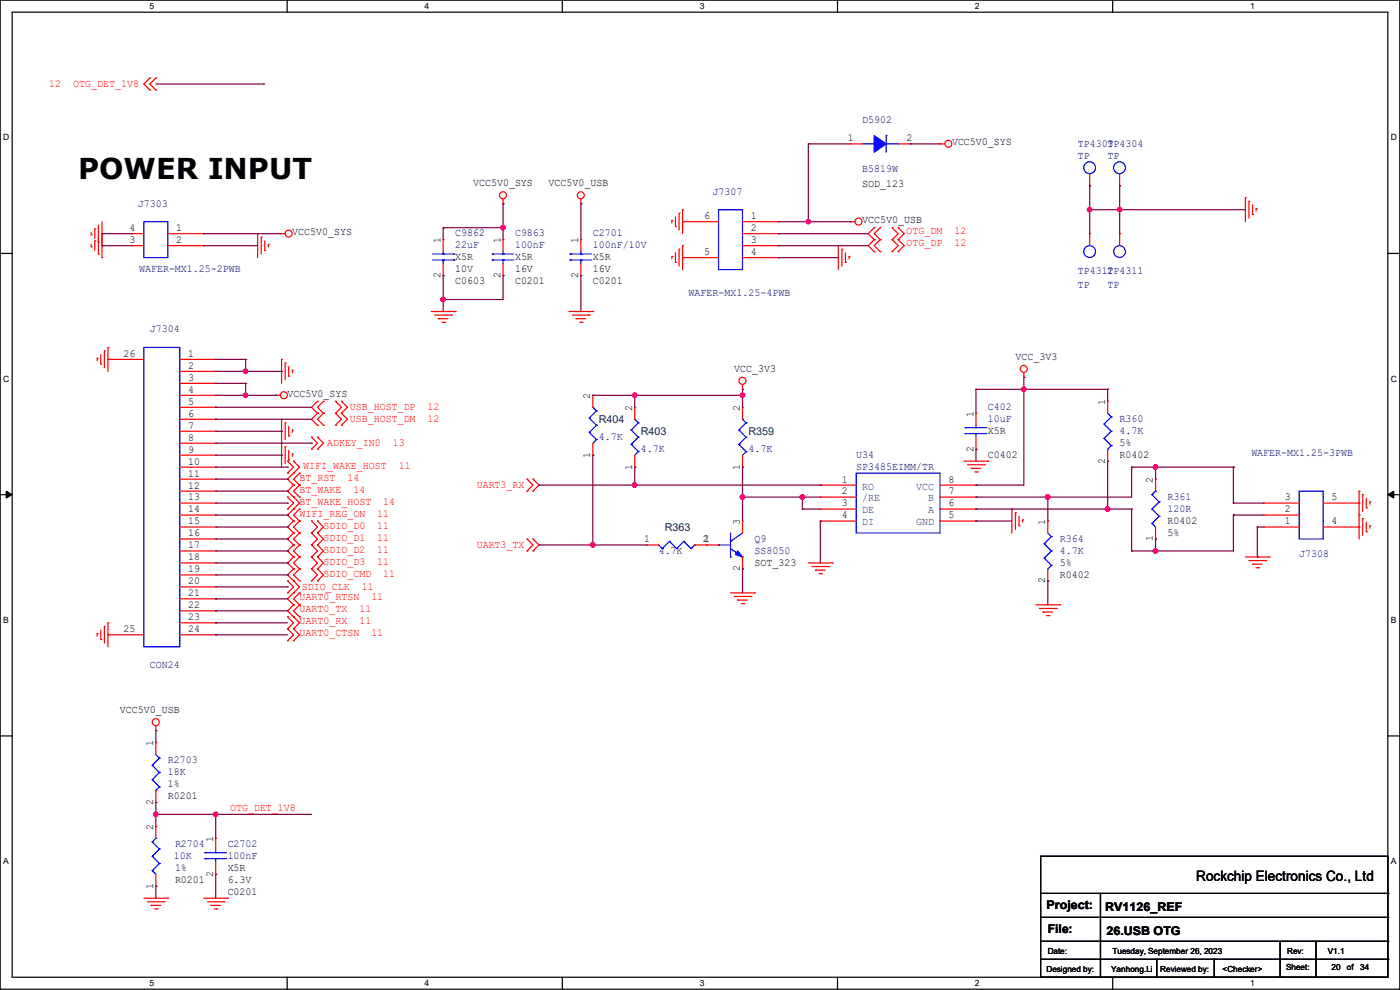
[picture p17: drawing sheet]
<svg xmlns="http://www.w3.org/2000/svg" width="297mm" height="210mm" viewBox="0 0 297 210" stroke-linecap="round" stroke-linejoin="round" font-family="sans-serif">
<defs><g id="words">
<text font-size="6.1" x="16.6" y="37.9">POWER INPUT</text>
<text font-size="3" x="253.8" y="186.9">Rockchip Electronics Co., Ltd</text>
<g font-size="2.5">
<text x="222" y="192.9">Project:</text>
<text x="222.3" y="198">File:</text>
<text x="234.5" y="193.2">RV1126_REF</text>
<text x="234.7" y="198.2">26.USB OTG</text>
</g>
<g font-size="2.3" fill="#f00">
<text x="10.5" y="18.4">12</text>
<text x="15.5" y="18.4">OTG_DET_1V8</text>
<text x="192.3" y="49.7">OTG_DM</text>
<text x="192.3" y="52.2">OTG_DP</text>
<text x="202.5" y="49.7">12</text>
<text x="202.5" y="52.2">12</text>
<text x="74.2" y="87">USB_HOST_DP</text>
<text x="74.2" y="89.5">USB_HOST_DM</text>
<text x="90.7" y="87">12</text>
<text x="90.7" y="89.5">12</text>
<text x="69.4" y="94.6">ADKEY_IN0</text>
<text x="83.4" y="94.6">13</text>
<text x="63.5" y="102">BT_RST</text>
<text x="64.3" y="99.4">WIFI_WAKE_HOST</text>
<text x="73.7" y="102">14</text>
<text x="84.6" y="99.4">11</text>
<text x="63.5" y="104.5">BT_WAKE</text>
<text x="63.5" y="107.1">BT_WAKE_HOST</text>
<text x="75" y="104.5">14</text>
<text x="81.3" y="107.1">14</text>
<text x="101.1" y="103.5">UART3_RX</text>
<text x="63.5" y="109.6">WIFI_REG_ON</text>
<text x="68.6" y="112.1">SDIO_D0</text>
<text x="80" y="109.6">11</text>
<text x="80.1" y="112.1">11</text>
<text x="68.6" y="114.7">SDIO_D1</text>
<text x="68.6" y="117.2">SDIO_D2</text>
<text x="68.6" y="119.8">SDIO_D3</text>
<text x="80.1" y="114.7">11</text>
<text x="80.1" y="117.2">11</text>
<text x="80.1" y="119.8">11</text>
<text x="101.1" y="116.2">UART3_TX</text>
<text x="64.1" y="125.1">SDIO_CLK</text>
<text x="68.6" y="122.3">SDIO_CMD</text>
<text x="76.7" y="125.1">11</text>
<text x="81.3" y="122.3">11</text>
<text x="63.5" y="127.4">UART0_RTSN</text>
<text x="63.5" y="129.9">UART0_TX</text>
<text x="76.2" y="129.9">11</text>
<text x="78.8" y="127.4">11</text>
<text x="63.5" y="132.5">UART0_RX</text>
<text x="63.5" y="135">UART0_CTSN</text>
<text x="76.2" y="132.5">11</text>
<text x="78.8" y="135">11</text>
<text x="48.8" y="172">OTG_DET_1V8</text>
</g>
<g font-size="2.3">
<text x="179.9" y="30">1</text>
<text x="192.3" y="30">2</text>
<text x="202" y="30.9">VCC5V0_SYS</text>
<text x="100.4" y="39.5">VCC5V0_SYS</text>
<text x="116.4" y="39.5">VCC5V0_USB</text>
<text x="182.9" y="39.8">SOD_123</text>
<text x="149.4" y="46.5">6</text>
<text x="159.3" y="46.5">1</text>
<text x="182.9" y="47.4">VCC5V0_USB</text>
<text x="27.5" y="51.6">3</text>
<text x="27.5" y="49">4</text>
<text x="37.4" y="49">1</text>
<text x="37.4" y="51.6">2</text>
<text x="62" y="49.9">VCC5V0_SYS</text>
<text x="93.5" y="51.6" transform="rotate(-90 93.5 51.6)">1</text>
<text x="106.2" y="51.6" transform="rotate(-90 106.2 51.6)">1</text>
<text x="122.7" y="51.6" transform="rotate(-90 122.7 51.6)">1</text>
<text x="159.3" y="49">2</text>
<text x="159.3" y="51.6">3</text>
<text x="93.5" y="59" transform="rotate(-90 93.5 59)">2</text>
<text x="96.6" y="55.2">X5R</text>
<text x="96.6" y="57.8">10V</text>
<text x="106.2" y="59" transform="rotate(-90 106.2 59)">2</text>
<text x="109.3" y="55.2">X5R</text>
<text x="109.3" y="57.8">16V</text>
<text x="122.7" y="59" transform="rotate(-90 122.7 59)">2</text>
<text x="125.8" y="55.2">X5R</text>
<text x="125.8" y="57.8">16V</text>
<text x="149.4" y="54.1">5</text>
<text x="159.3" y="54.1">4</text>
<text x="96.6" y="60.3">C0603</text>
<text x="109.3" y="60.3">C0201</text>
<text x="125.8" y="60.3">C0201</text>
<text x="26.2" y="75.7">26</text>
<text x="39.9" y="75.7">1</text>
<text x="215.4" y="76.3">VCC_3V3</text>
<text x="39.9" y="78.2">2</text>
<text x="39.9" y="80.8">3</text>
<text x="39.9" y="83.3">4</text>
<text x="155.7" y="78.9">VCC_3V3</text>
<text x="39.9" y="85.9">5</text>
<text x="39.9" y="88.4">6</text>
<text x="61" y="84.2">VCC5V0_SYS</text>
<text x="125.2" y="84.6" transform="rotate(-90 125.2 84.6)">2</text>
<text x="134.1" y="87.2" transform="rotate(-90 134.1 87.2)">2</text>
<text x="157" y="87.2" transform="rotate(-90 157 87.2)">2</text>
<text x="206.5" y="88.4" transform="rotate(-90 206.5 88.4)">1</text>
<text x="234.4" y="85.9" transform="rotate(-90 234.4 85.9)">1</text>
<text x="39.9" y="90.9">7</text>
<text x="39.9" y="93.5">8</text>
<text x="206.5" y="95.8" transform="rotate(-90 206.5 95.8)">2</text>
<text x="209.6" y="92.1">X5R</text>
<text x="237.5" y="94.6">5%</text>
<text x="39.9" y="96">9</text>
<text x="39.9" y="98.6">10</text>
<text x="39.9" y="101.1">11</text>
<text x="125.2" y="97.1" transform="rotate(-90 125.2 97.1)">1</text>
<text x="134.1" y="99.6" transform="rotate(-90 134.1 99.6)">1</text>
<text x="157" y="99.6" transform="rotate(-90 157 99.6)">1</text>
<text x="209.6" y="97.2">C0402</text>
<text x="234.4" y="98.3" transform="rotate(-90 234.4 98.3)">2</text>
<text x="237.5" y="97.2">R0402</text>
<text x="39.9" y="103.6">12</text>
<text x="39.9" y="106.2">13</text>
<text x="178.6" y="102.4">1</text>
<text x="178.6" y="104.9">2</text>
<text x="178.6" y="107.4">3</text>
<text x="201.2" y="107.4">6</text>
<text x="201.2" y="104.9">7</text>
<text x="201.2" y="102.4">8</text>
<text x="244.6" y="102.4" transform="rotate(-90 244.6 102.4)">2</text>
<text x="272.6" y="106.2">3</text>
<text x="282.5" y="106.2">5</text>
<text x="39.9" y="108.7">14</text>
<text x="39.9" y="111.3">15</text>
<text x="39.9" y="113.8">16</text>
<text x="157" y="111.3" transform="rotate(-90 157 111.3)">3</text>
<text x="178.6" y="110">4</text>
<text x="201.2" y="110">5</text>
<text x="221.7" y="111.3" transform="rotate(-90 221.7 111.3)">1</text>
<text x="247.7" y="111.1">R0402</text>
<text x="247.7" y="113.7">5%</text>
<text x="272.6" y="111.3">1</text>
<text x="272.6" y="108.7">2</text>
<text x="282.5" y="111.3">4</text>
<text x="39.9" y="116.3">17</text>
<text x="39.9" y="118.9">18</text>
<text x="136.7" y="115.1">1</text>
<text x="149.1" y="115.1">21</text>
<text x="244.6" y="114.9" transform="rotate(-90 244.6 114.9)">1</text>
<text x="39.9" y="121.4">19</text>
<text x="39.9" y="124">20</text>
<text x="157" y="121.2" transform="rotate(-90 157 121.2)">2</text>
<text x="160.1" y="120">SOT_323</text>
<text x="221.7" y="123.7" transform="rotate(-90 221.7 123.7)">2</text>
<text x="224.8" y="122.6">R0402</text>
<text x="224.8" y="120">5%</text>
<text x="39.9" y="126.5">21</text>
<text x="39.9" y="129">22</text>
<text x="39.9" y="131.6">23</text>
<text x="26.2" y="134.1">25</text>
<text x="39.9" y="134.1">24</text>
<text x="25.4" y="151.3">VCC5V0_USB</text>
<text x="32.5" y="158.3" transform="rotate(-90 32.5 158.3)">1</text>
<text x="35.6" y="167">1%</text>
<text x="32.5" y="170.7" transform="rotate(-90 32.5 170.7)">2</text>
<text x="35.6" y="169.5">R0201</text>
<text x="32.5" y="176.1" transform="rotate(-90 32.5 176.1)">2</text>
<text x="45.2" y="178.6" transform="rotate(-90 45.2 178.6)">1</text>
<text x="37.1" y="184.8">1%</text>
<text x="45.2" y="186" transform="rotate(-90 45.2 186)">2</text>
<text x="48.3" y="184.8">X5R</text>
<text x="32.5" y="188.5" transform="rotate(-90 32.5 188.5)">1</text>
<text x="37.1" y="187.3">R0201</text>
<text x="48.3" y="189.9">C0201</text>
<text x="48.3" y="187.3">6.3V</text>
</g>
<g font-size="2.3" fill="#000080">
<text x="182.9" y="26">D5902</text>
<text x="228.6" y="31.1">TP4303</text>
<text x="228.6" y="33.7">TP</text>
<text x="235" y="31.1">TP4304</text>
<text x="235" y="33.7">TP</text>
<text x="151.2" y="41.3">J7307</text>
<text x="182.9" y="36.4">B5819W</text>
<text x="29.3" y="43.8">J7303</text>
<text x="96.6" y="50.2">C9862</text>
<text x="96.6" y="52.7">22uF</text>
<text x="109.3" y="50.2">C9863</text>
<text x="109.3" y="52.7">100nF</text>
<text x="125.8" y="50.2">C2701</text>
<text x="125.8" y="52.7">100nF/10V</text>
<text x="29.5" y="57.8">WAFER-MX1.25-2PWB</text>
<text x="228.6" y="58">TP4312</text>
<text x="235" y="58">TP4311</text>
<text x="146.1" y="62.9">WAFER-MX1.25-4PWB</text>
<text x="228.6" y="61.1">TP</text>
<text x="235" y="61.1">TP</text>
<text x="31.8" y="70.5">J7304</text>
<text x="209.6" y="87">C402</text>
<text x="209.6" y="89.5">10uF</text>
<text x="237.5" y="89.5">R360</text>
<text x="127" y="93.3">4.7K</text>
<text x="135.9" y="95.9">4.7K</text>
<text x="158.8" y="95.9">4.7K</text>
<text x="237.5" y="92.1">4.7K</text>
<text x="181.7" y="97.2">U34</text>
<text x="181.7" y="99.7">SP3485EIMM/TR</text>
<text x="265.5" y="96.6">WAFER-MX1.25-3PWB</text>
<text x="247.7" y="106">R361</text>
<text x="247.7" y="108.6">120R</text>
<text x="139.7" y="117.5">4.7K</text>
<text x="160.1" y="114.9">Q9</text>
<text x="160.1" y="117.5">SS8050</text>
<text x="224.8" y="114.9">R364</text>
<text x="224.8" y="117.5">4.7K</text>
<text x="275.6" y="118.2">J7308</text>
<text x="31.8" y="141.6">CON24</text>
<text x="35.6" y="161.9">R2703</text>
<text x="35.6" y="164.5">18K</text>
<text x="37.1" y="179.7">R2704</text>
<text x="48.3" y="179.7">C2702</text>
<text x="36.9" y="182.2">10K</text>
<text x="48.3" y="182.2">100nF</text>
</g>
<g font-size="2.3" fill="#004040">
<text x="127" y="89.7">R404</text>
<text x="135.9" y="92.3">R403</text>
<text x="158.8" y="92.3">R359</text>
<text x="141" y="112.6">R363</text>
</g>
<g font-size="2.3" fill="#004080">
<text x="182.9" y="103.8">RO</text>
<text x="182.9" y="106.4">/RE</text>
<text x="194.4" y="103.8">VCC</text>
<text x="196.9" y="106.4">B</text>
<text x="182.9" y="108.9">DE</text>
<text x="182.9" y="111.5">DI</text>
<text x="194.4" y="111.5">GND</text>
<text x="196.9" y="108.9">A</text>
</g>
<g font-size="1.8">
<text x="31.7" y="1.9">5</text>
<text x="90.1" y="1.9">4</text>
<text x="148.5" y="1.9">3</text>
<text x="206.8" y="1.9">2</text>
<text x="265.2" y="1.9">1</text>
<text x=".7" y="29.8">D</text>
<text x="295.1" y="29.8">D</text>
<text x=".7" y="80.9">C</text>
<text x="295.1" y="80.9">C</text>
<text x=".7" y="132.1">B</text>
<text x="295.1" y="132.1">B</text>
<text x=".7" y="183.3">A</text>
<text x="295.1" y="183.3">A</text>
<text x="222.3" y="202.3">Date:</text>
<text x="236" y="202.3">Tuesday, September 26, 2023</text>
<text x="273.1" y="202.3">Rev:</text>
<text x="281.7" y="202.3">V1.1</text>
<text x="31.7" y="209.2">5</text>
<text x="90.1" y="209.2">4</text>
<text x="148.5" y="209.2">3</text>
<text x="206.8" y="209.2">2</text>
<text x="222" y="206.1">Designed by:</text>
<text x="235.7" y="206.1">Yanhong.Li</text>
<text x="246.2" y="206.1">Reviewed by:</text>
<text x="259.4" y="206.1">&lt;Checker&gt;</text>
<text x="265.2" y="209.2">1</text>
<text x="272.8" y="205.9">Sheet:</text>
<text x="282.5" y="205.9">20</text>
<text x="285.7" y="205.9">of</text>
<text x="288.6" y="205.9">34</text>
</g>
</g></defs>
<path d="M0 0h297v209.8h-297zM2.6 2.6h291.8v204.7h-291.8z" fill="none" stroke="#000" stroke-width=".25"/>
<g fill="#fff">
<path d="M31.7 .3h1v2h-1z"/>
<path d="M31.7 207.6h1v1.9h-1z"/>
</g>
<path d="M60.9 0v2.6M60.9 207.3v2.5" fill="none" stroke="#000" stroke-width=".25"/>
<g fill="#fff">
<path d="M90.1 .3h1v2h-1z"/>
<path d="M90.1 207.6h1v1.9h-1z"/>
</g>
<path d="M119.3 0v2.6M119.3 207.3v2.5" fill="none" stroke="#000" stroke-width=".25"/>
<g fill="#fff">
<path d="M148.5 .3h.9v2h-.9z"/>
<path d="M148.5 207.6h.9v1.9h-.9z"/>
</g>
<path d="M177.7 0v2.6M177.7 207.3v2.5" fill="none" stroke="#000" stroke-width=".25"/>
<g fill="#fff">
<path d="M206.8 .3h1v2h-1z"/>
<path d="M206.8 207.6h1v1.9h-1z"/>
</g>
<path d="M236.1 0v2.6M236.1 207.3v2.5" fill="none" stroke="#000" stroke-width=".25"/>
<g fill="#fff">
<path d="M265.2 .3h1v2h-1z"/>
<path d="M265.2 207.6h1v1.9h-1z"/>
<path d="M.7 28.2h1.2v1.9h-1.2z"/>
<path d="M295.1 28.2h1.2v1.9h-1.2z"/>
<path d="M.7 79.3h1.2v2h-1.2z"/>
<path d="M295.1 79.3h1.2v2h-1.2z"/>
</g>
<path d="M0 53.8h2.6M294.4 53.8h2.6" fill="none" stroke="#000" stroke-width=".25"/>
<g fill="#fff">
<path d="M.7 130.5h1.2v2h-1.2z"/>
<path d="M295.1 130.5h1.1v2h-1.1z"/>
</g>
<path d="M0 104.9h2.6M294.4 104.9h2.6" fill="none" stroke="#000" stroke-width=".25"/>
<path d="M1.3 104.2l1.3 .7-1.3 .8zM294.4 104.9l1.3-.7v1.5z" fill="#000" stroke="#000" stroke-width=".21"/>
<g fill="#fff">
<path d="M.7 181.7h1.2v2h-1.2z"/>
<path d="M295.1 181.7h1.1v2h-1.1z"/>
</g>
<g fill="none" stroke="#000" stroke-width=".25">
<path d="M0 156.1h2.6M294.4 156.1h2.6M220.8 181.7h73.6v25.6h-73.6zM220.8 189.5h73.6M220.8 194.6h73.6M220.8 199.7h73.6M233.5 189.5v17.8M271.6 199.7v7.6M279.2 199.7v7.6M294.4 189.5h.1M294.4 194.6h.1M294.4 199.7h.1"/>
<path d="M220.8 203.5h73.6M233.5 207.3h.1M245.4 207.3h.1M245.4 203.5v3.8M257.6 207.3h.1M257.6 203.5v3.8M271.6 207.3h.1M279.2 207.3h.1M294.4 203.5h.1"/>
</g>
<g fill="none" stroke="#f00" stroke-width=".25">
<path d="M31.8 19.1h.1M31.8 16.6h.1M31.8 16.6l-1.3 1.2 1.3 1.3M33.1 19.1h.1M33.1 16.6h.1M33.1 16.6l-1.3 1.2 1.3 1.3M180.4 30.5h.1M180.4 30.5h2.5M190.5 30.5h2.6M193.1 30.5h.1M199.4 30.5h.1M199.4 30.5h1"/>
<path d="M231.2 39.4h.1M231.2 36.9v2.5M237.5 39.4h.1M237.5 36.9v2.5M19.3 49.8h.1M19.3 52.4h.1M19.3 49.3v.5M19.3 51.9v.5M20.1 48.6h.1M20.1 51.1h.1M20.1 48.6v2M20.1 51.1v2"/>
<path d="M20.9 51.4h.1M20.9 53.9h.1M20.9 47.8v6.1M21.6 52.1h.1M21.6 54.7h.1M21.6 47v7.7M28 52.1h.1M28 49.6h.1M28 49.6h2.5M28 52.1h2.5M35.6 49.6h7.6M35.6 52.1h7.6"/>
<path d="M43.2 49.6h.1M43.2 52.1h.1M54.7 49.6h.1M54.7 49.6v5.1M55.4 50.3h.1M55.4 50.3v3.6M56.2 53.1h.1M56.2 51.1v2M56.9 51.9h.1M56.9 51.9v.5M59.5 49.6h.1M59.5 49.6h1"/>
<path d="M94 50.8h.1M94 58.5h.1M94 50.8v2.6M94 55.9v2.6M106.7 43.2h.1M106.7 50.8h.1M106.7 58.5h.1M106.7 42.2v1M106.7 50.8v2.6M106.7 55.9v2.6M123.2 43.2h.1M123.2 50.8h.1"/>
<path d="M123.2 58.5h.1M123.2 42.2v1M123.2 50.8v2.6M123.2 55.9v2.6M142.5 46.8h.1M142.5 54.4h.1M142.5 46.8v.5M142.5 54.4v.5M143.3 48h.1M143.3 55.7h.1M143.3 46v2M143.3 53.6v2.1"/>
<path d="M144.1 45.3h.1M144.1 52.9h.1M144.1 45.3v3.5M144.1 52.9v3.5M144.8 44.5h.1M144.8 52.1h.1M144.8 54.7h.1M144.8 47h.1M144.8 47h7.6M144.8 44.5v5.1M144.8 52.1v5.1M144.8 54.7h7.6"/>
<path d="M157.5 49.6h7.6M157.5 47h7.6M157.5 52.1h7.6M157.5 54.7h7.6M165.1 47h.1M165.1 49.6h.1M165.1 52.1h.1M165.1 54.7h.1M177.8 52.1h.1M177.8 52.1v5.1M178.6 52.9h.1M178.6 52.9v3.5"/>
<path d="M179.4 55.7h.1M179.4 53.6v2.1M180.1 54.4h.1M180.1 54.4v.5M180.4 47h.1M180.4 47h1M185.5 50.8h.1M185.5 48.3h.1M185.5 53.4h.1M185.5 48.3l-1.3 1.3 1.3 1.2M185.5 50.8l-1.3 1.3 1.3 1.3M186.7 48.3h.1"/>
<path d="M186.7 50.8h.1M186.7 53.4h.1M186.7 48.3l-1.2 1.3 1.2 1.2M186.7 50.8l-1.2 1.3 1.2 1.3M189.3 48.3h.1M189.3 50.8h.1M189.3 53.4h.1M189.3 48.3l1.2 1.3-1.2 1.2M189.3 50.8l1.2 1.3-1.2 1.3M190.5 48.3h.1M190.5 50.8h.1M190.5 53.4h.1"/>
<path d="M190.5 48.3l1.3 1.3-1.3 1.2M190.5 50.8l1.3 1.3-1.3 1.3M231.2 49.6h.1M231.2 49.6v2.5M237.5 49.6h.1M237.5 49.6v2.5M264.2 42h.1M264.2 42v5M265 42.7h.1M265 42.7v3.6M265.7 45.5h.1M265.7 43.5v2"/>
<path d="M266.5 44.2h.1M266.5 44.2v.5M20.6 76h.1M20.6 76v.5M21.4 77.3h.1M21.4 75.2v2.1M22.1 74.5h.1M22.1 74.5v3.5M22.9 73.7h.1M22.9 76.2h.1M22.9 73.7v5.1M22.9 76.2h7.6"/>
<path d="M38.1 76.2h7.7M38.1 78.8h7.7M45.8 76.2h.1M45.8 78.8h.1M59.7 76.2h.1M59.7 76.2v5.1M60.5 77h.1M60.5 77v3.6M61.3 79.8h.1M61.3 77.8v2M62 78.5h.1M62 78.5v.5"/>
<path d="M91.5 66.1h5.1M92.2 66.8h3.6M93 67.6h.1M93 67.6h2M93.8 68.4h.5M94.3 68.4h.1M95.8 66.8h.1M96.6 66.1h.1M120.7 66.1h5.1M121.5 66.8h3.5M122.2 67.6h.1M122.2 67.6h2"/>
<path d="M123 68.4h.5M123.5 68.4h.1M125 66.8h.1M125.8 66.1h.1M217.2 79v1.1M38.1 83.9h7.7M38.1 81.3h7.7M38.1 86.4h7.7M38.1 88.9h7.7M38.1 91.5h7.7M38.1 94h7.7M38.1 96.6h7.7"/>
<path d="M38.1 99.1h7.7M45.8 81.3h.1M45.8 83.9h.1M45.8 86.4h.1M45.8 88.9h.1M45.8 91.5h.1M45.8 94h.1M45.8 96.6h.1M45.8 99.1h.1M58.5 83.9h.1M58.5 83.9h1M59.7 88.9h.1"/>
<path d="M59.7 94h.1M59.7 88.9v10.2M60.5 89.7h.1M60.5 94.8h.1M60.5 89.7v3.6M60.5 94.8v3.5M61 97.8h.1M61 97.8l1.3 1.3-1.3 1.3M61.3 92.5h.1M61.3 97.6h.1M61.3 90.5v2M61.3 95.5v2.1"/>
<path d="M62 91.2h.1M62 96.3h.1M62 91.2v.5M62 96.3v.5M62.3 97.8h.1M62.3 97.8l1.2 1.3-2.5 2.5 1.3 1.3M66.1 95.3h.1M66.1 92.8h.1M66.1 92.8l1.3 1.2-1.3 1.3M67.4 85.1h.1M67.4 87.7h.1M67.4 90.2h.1"/>
<path d="M67.4 95.3h.1M67.4 92.8h.1M67.4 85.1l-1.3 1.3 1.3 1.3M67.4 87.7l-1.3 1.2 1.3 1.3M67.4 92.8l1.2 1.2-1.2 1.3M68.6 87.7h.1M68.6 85.1h.1M68.6 90.2h.1M68.6 85.1l-1.2 1.3 1.2 1.3M68.6 87.7l-1.2 1.2 1.2 1.3M71.2 87.7h.1M71.2 85.1h.1"/>
<path d="M71.2 90.2h.1M71.2 85.1l1.2 1.3-1.2 1.3M71.2 87.7l1.2 1.2-1.2 1.3M72.4 87.7h.1M72.4 85.1h.1M72.4 90.2h.1M72.4 85.1l1.3 1.3-1.3 1.3M72.4 87.7l1.3 1.2-1.3 1.3M125.8 96.6h.1M125.8 83.9h.1M125.8 83.9v2.5M125.8 94v2.6"/>
<path d="M134.7 99.1h.1M134.7 86.4h.1M134.7 86.4v2.5M134.7 96.6v2.5M157.5 82.6h.1M157.5 99.1h.1M157.5 86.4h.1M157.5 81.6v1M157.5 86.4v2.5M157.5 96.6v2.5M204.5 97.8h5.1M205.3 98.6h3.5"/>
<path d="M206 99.4h.1M206 99.4h2.1M207.1 87.7h.1M207.1 95.3h.1M207.1 87.7v2.5M207.1 92.8v2.5M208.8 98.6h.1M209.6 97.8h.1M217.2 80.1h.1M235 85.1h.1M235 97.8h.1M235 85.1v2.6"/>
<path d="M235 95.3v2.5M38.1 119.4h7.7M38.1 101.6h7.7M38.1 104.2h7.7M38.1 106.7h7.7M38.1 109.3h7.7M38.1 111.8h7.7M38.1 114.3h7.7M38.1 116.9h7.7M45.8 101.6h.1M45.8 104.2h.1M45.8 106.7h.1"/>
<path d="M45.8 109.3h.1M45.8 111.8h.1M45.8 114.3h.1M45.8 116.9h.1M45.8 119.4h.1M61 100.4h.1M61 108h.1M61 105.5h.1M61 105.5l1.3 1.2-1.3 1.3M62.3 100.4h.1M62.3 102.9h.1M62.3 105.5h.1"/>
<path d="M62.3 108h.1M62.3 110.5h.1M62.3 113.1h.1M62.3 115.6h.1M62.3 118.2h.1M62.3 102.9l-1.3 1.3 2.5 2.5-2.5 2.6 1.3 1.2M62.3 110.5l-1.3 1.3 1.3 1.3M62.3 118.2l-1.3 1.2 1.3 1.3M62.3 113.1l-1.3 1.2 1.3 1.3M62.3 115.6l-1.3 1.3 1.3 1.3M63.5 102.9h.1M63.5 100.4h.1"/>
<path d="M63.5 105.5h.1M63.5 110.5h.1M63.5 108h.1M63.5 113.1h.1M63.5 115.6h.1M63.5 118.2h.1M63.5 100.4l-1.2 1.2 1.2 1.3M63.5 102.9l-1.2 1.3 1.2 1.3M63.5 108l-1.2 1.3 1.2 1.2M63.5 110.5l-1.2 1.3 1.2 1.3M63.5 115.6l-1.2 1.3 1.2 1.3M63.5 113.1l-1.2 1.2 1.2 1.3"/>
<path d="M63.5 118.2l-1.2 1.2 1.2 1.3M66.1 110.5h.1M66.1 113.1h.1M66.1 115.6h.1M66.1 118.2h.1M66.1 110.5l1.3 1.3-1.3 1.3M66.1 113.1l1.3 1.2-1.3 1.3M66.1 115.6l1.3 1.3-1.3 1.3M66.1 118.2l1.3 1.2-1.3 1.3M67.4 110.5h.1M67.4 113.1h.1M67.4 115.6h.1"/>
<path d="M67.4 118.2h.1M67.4 110.5l1.2 1.3-1.2 1.3M67.4 115.6l1.2 1.3-1.2 1.3M67.4 118.2l1.2 1.2-1.2 1.3M67.4 113.1l1.2 1.2-1.2 1.3M111.8 116.9h.1M111.8 114.3h.1M111.8 104.2h.1M111.8 101.6h.1M111.8 114.3l1.3 1.3-1.3 1.3M111.8 101.6l1.3 1.3-1.3 1.3M113.1 114.3h.1"/>
<path d="M113.1 116.9h.1M113.1 101.6h.1M113.1 104.2h.1M113.1 114.3l1.2 1.3-1.2 1.3M113.1 101.6l1.2 1.3-1.2 1.3M137.2 115.6h.1M137.2 115.6h2.5M147.4 115.6h5M149.9 115.6h.1M157.5 110.5h.1M157.5 110.5v2.6M157.5 118.2v2.5"/>
<path d="M171.5 119.4h5.1M174 102.9h.1M174 105.5h.1M174 108h.1M174 110.5h.1M174 102.9h7.7M174 105.5h7.7M174 108h7.7M174 110.5h7.7M176.6 119.4h.1M199.4 102.9h7.7M199.4 105.5h7.7"/>
<path d="M199.4 108h7.7M199.4 110.5h7.7M206.8 100.1h.5M207.1 110.5h.1M207.1 108h.1M207.1 105.5h.1M207.1 102.9h.1M207.3 100.1h.1M214.7 108h.1M214.7 108v5.1M215.4 108.8h.1M215.4 108.8v3.5"/>
<path d="M216.2 111.5h.1M216.2 109.5v2M217 110.3h.1M217 110.3v.5M222.3 110.5h.1M222.3 110.5v2.6M245.2 114.3h.1M245.2 101.6h.1M245.2 101.6v2.6M245.2 111.8v2.5M264.2 118.2h5.1M265 118.9h3.5"/>
<path d="M265.7 119.7h.1M265.7 119.7h2.1M268 111.8h.1M268 109.3h.1M268 106.7h.1M268 106.7h7.6M268 109.3h7.6M268 111.8h7.6M268.5 118.9h.1M269.3 118.2h.1M280.7 106.7h7.6M280.7 111.8h7.6"/>
<path d="M288.3 104.2h.1M288.3 109.3h.1M288.3 111.8h.1M288.3 106.7h.1M288.3 104.2v10.1M289.1 104.9h.1M289.1 110h.1M289.1 104.9v3.6M289.1 110v3.6M289.9 107.7h.1M289.9 112.8h.1M289.9 105.7v2"/>
<path d="M289.9 110.8v2M290.6 106.5h.1M290.6 111.5h.1M290.6 106.5v.5M290.6 111.5v.6M20.6 134.4h.1M20.6 134.4v.5M21.4 135.7h.1M21.4 133.6v2.1M22.1 132.9h.1M22.1 132.9v3.5M22.9 132.1h.1"/>
<path d="M22.9 134.7h.1M22.9 132.1v5.1M22.9 134.7h7.6M38.1 122h7.7M38.1 124.5h7.7M38.1 127h7.7M38.1 129.6h7.7M38.1 132.1h7.7M38.1 134.7h7.7M45.8 122h.1M45.8 124.5h.1M45.8 127h.1"/>
<path d="M45.8 129.6h.1M45.8 132.1h.1M45.8 134.7h.1M61 125.8h.1M61 123.2h.1M61 130.9h.1M61 133.4h.1M61 135.9h.1M61 123.2l1.3 1.3-1.3 1.3M61 130.9l1.3 1.2-1.3 1.3M61 133.4l1.3 1.3-1.3 1.2M62.3 120.7h.1"/>
<path d="M62.3 123.2h.1M62.3 125.8h.1M62.3 128.3h.1M62.3 130.9h.1M62.3 133.4h.1M62.3 135.9h.1M62.3 120.7l-1.3 1.3 2.5 2.5-2.5 2.5 1.3 1.3M62.3 128.3l-1.3 1.3 2.5 2.5-1.2 1.3M62.3 133.4l1.2 1.3-1.2 1.2M63.5 120.7h.1M63.5 123.2h.1M63.5 128.3h.1"/>
<path d="M63.5 125.8h.1M63.5 130.9h.1M63.5 120.7l-1.2 1.3 1.2 1.2M63.5 125.8l-1.2 1.2 1.2 1.3M63.5 128.3l-1.2 1.3 1.2 1.3M66.1 120.7h.1M66.1 123.2h.1M66.1 120.7l1.3 1.3-1.3 1.2M67.4 120.7h.1M67.4 123.2h.1M67.4 120.7l1.2 1.3-1.2 1.2M155 125.8h5.1"/>
<path d="M155.7 126.5h3.6M156.5 127.3h.1M156.5 127.3h2M157.3 128.1h.5M157.5 120.7h.1M157.8 128.1h.1M159.3 126.5h.1M160.1 125.8h.1M172.3 120.2h3.5M173 120.9h.1M173 120.9h2M173.8 121.7h.5"/>
<path d="M174.3 121.7h.1M175.8 120.2h.1M219.8 128.3h5M220.5 129.1h3.6M221.3 129.8h.1M221.3 129.8h2M222 130.6h.5M222.3 123.2h.1M222.3 120.7v2.5M222.5 130.6h.1M224.1 129.1h.1M224.8 128.3h.1"/>
<path d="M266.5 120.4h.5M267 120.4h.1M33.1 155h.1M33.1 157.5h.1M33.1 154v1M33.1 157.5v2.6M33.1 175.3h.1M33.1 170.2h.1M33.1 167.7v2.5M33.1 175.3v2.5M45.8 177.8h.1M45.8 177.8v2.6"/>
<path d="M30.5 190.5h5.1M31.3 191.3h3.5M32 192.1h.1M32 192.1h2.1M32.8 192.8h.5M33.1 188h.1M33.1 185.5v2.5M33.3 192.8h.1M34.8 191.3h.1M35.6 190.5h.1M43.2 190.5h5.1M44 191.3h3.5"/>
<path d="M44.7 192.1h.1M44.7 192.1h2.1M45.5 192.8h.5M45.8 185.5h.1M45.8 182.9v2.6M46 192.8h.1M47.5 191.3h.1M48.3 190.5h.1"/>
<circle cx="201.2" cy="30.5" r=".74"/>
<circle cx="61.2" cy="49.6" r=".74"/>
<circle cx="106.7" cy="41.4" r=".74"/>
<circle cx="123.2" cy="41.4" r=".74"/>
<circle cx="182.1" cy="47" r=".74"/>
<circle cx="217.2" cy="78.3" r=".74"/>
<circle cx="60.2" cy="83.8" r=".74"/>
<circle cx="157.5" cy="80.8" r=".74"/>
<circle cx="33" cy="153.2" r=".74"/>
</g>
<g fill="none" stroke="#00f" stroke-width=".25">
<path d="M182.9 30.5h2.6M185.5 30.5h.1M188 28.7h.1M188 28.7v3.6M188 30.5h2.5M190.5 30.5h.1M30.5 47h5.1v7.7h-5.1zM91.7 55.2h4.6M91.7 53.9h4.6M94 53.9h.1M94 55.2h.1M94 53.4v.5"/>
<path d="M94 55.2v.7M96.3 55.2h.1M96.3 53.9h.1M104.4 55.2h.1M104.4 53.9h.1M104.4 55.2h4.6M104.4 53.9h4.6M106.7 53.9h.1M106.7 55.2h.1M106.7 53.4v.5M106.7 55.2v.7M120.9 55.2h.1"/>
<path d="M120.9 53.9h.1M120.9 55.2h4.6M120.9 53.9h4.6M123.2 53.9h.1M123.2 55.2h.1M123.2 53.4v.5M123.2 55.2v.7M152.4 44.5h5.1v12.7h-5.1zM30.5 73.7h7.6v63.5h-7.6zM125 91.7h.1M125 88.7h.1M125 91.7l1.5 1.6"/>
<path d="M125 88.7l1.5 1.5M125.8 86.4h.1M125.8 86.4l.7 .8M126.5 93.3h.1M126.5 90.2h.1M126.5 87.2h.1M126.5 93.3l-.7 .7M126.5 90.2l-1.5 1.5M126.5 87.2l-1.5 1.5M133.9 94.3h.1M133.9 91.2h.1M133.9 94.3l1.5 1.5"/>
<path d="M133.9 91.2l1.5 1.6M134.7 88.9h.1M134.7 88.9l.7 .8M135.4 95.8h.1M135.4 92.8h.1M135.4 89.7h.1M135.4 95.8l-.7 .8M135.4 92.8l-1.5 1.5M135.4 89.7l-1.5 1.5M156.8 94.3h.1M156.8 91.2h.1M156.8 94.3l1.5 1.5"/>
<path d="M156.8 91.2l1.5 1.6M157.5 88.9h.1M157.5 88.9l.8 .8M158.3 95.8h.1M158.3 92.8h.1M158.3 89.7h.1M158.3 95.8l-.8 .8M158.3 92.8l-1.5 1.5M158.3 89.7l-1.5 1.5M204.8 92h.1M204.8 90.7h.1M204.8 92h4.5"/>
<path d="M204.8 90.7h4.5M207.1 90.7h.1M207.1 92h.1M207.1 90.2v.5M207.1 92v.8M234.2 90h.1M234.2 93h.1M234.2 90l1.6 1.5M234.2 93l1.6 1.5M235 95.3h.1M235 87.7l.8 .7M235.8 88.4h.1"/>
<path d="M235.8 91.5h.1M235.8 94.5h.1M235.8 88.4l-1.6 1.6M235.8 91.5l-1.6 1.5M235.8 94.5l-.8 .8M139.7 115.6l.8 .8M140.5 116.4h.1M142 114.9h.1M142 114.9l-1.5 1.5M142 114.9l1.6 1.5M143.6 116.4h.1M145.1 114.9h.1"/>
<path d="M145.1 114.9l-1.5 1.5M145.1 114.9l1.5 1.5M146.6 116.4h.1M147.4 115.6h.1M147.4 115.6l-.8 .8M152.4 115.6h.1M152.4 115.6h2.6M155 114.9h.1M155 118.2h.1M155 116.4l2.5 1.8M155 113.1v5.1M157.5 118.2h.1"/>
<path d="M157.5 113.1l-2.5 1.8M181.7 100.4h17.7v12.7h-17.7zM221.5 115.4h.1M221.5 118.4h.1M221.5 115.4l1.6 1.5M221.5 118.4l1.6 1.5M222.3 113.1l.8 .7M223.1 113.8h.1M223.1 116.9h.1M223.1 119.9h.1M223.1 113.8l-1.6 1.6M223.1 116.9l-1.6 1.5"/>
<path d="M223.1 119.9l-.8 .8M244.4 111h.1M244.4 108h.1M244.4 104.9h.1M244.4 111l.8 .8M244.4 108l1.5 1.5M244.4 104.9l1.5 1.6M245.2 104.2h.1M245.2 104.2l-.8 .7M245.9 109.5h.1M245.9 106.5h.1M245.9 109.5l-1.5 1.5"/>
<path d="M245.9 106.5l-1.5 1.5M275.6 104.2h5.1v10.1h-5.1zM222.3 120.7h.1M32.3 178.6h.1M32.3 162.3h.1M32.3 165.4h.1M32.3 178.6l1.5 1.5M32.3 162.3l1.5 1.6M32.3 165.4l1.5 1.5M33.1 177.8h.1M33.1 167.7h.1M33.1 177.8l-.8 .8"/>
<path d="M33.1 160.1l.7 .7M33.8 160.8h.1M33.8 163.9h.1M33.8 166.9h.1M33.8 160.8l-1.5 1.5M33.8 163.9l-1.5 1.5M33.8 166.9l-.7 .8M32.3 184.7h.1M32.3 181.7h.1M32.3 184.7l.8 .8M32.3 181.7l1.5 1.5M33.8 183.2h.1"/>
<path d="M33.8 180.1h.1M33.8 183.2l-1.5 1.5M33.8 180.1l-1.5 1.6M43.5 182.2h.1M43.5 180.9h.1M43.5 182.2h4.5M43.5 180.9h4.5M45.8 180.9h.1M45.8 182.2h.1M45.8 180.4v.5M45.8 182.2v.7"/>
<circle cx="231.2" cy="35.6" r="1.25"/>
<circle cx="237.5" cy="35.6" r="1.25"/>
<circle cx="231.2" cy="53.4" r="1.25"/>
<circle cx="237.5" cy="53.4" r="1.25"/>
</g>
<g fill="#00f" stroke="#00f" stroke-width=".25">
<path d="M156.5 116.9l1 1.3-1.5-.6z"/>
<path d="M185.5 28.7l2.5 1.8-2.5 1.8z" fill-rule="evenodd"/>
</g>
<g fill="none" stroke="#800040" stroke-width=".25">
<path d="M33.1 17.8h22.8M55.9 17.8h.1M171.5 30.5h.1M171.5 30.5h8.9M171.5 30.5v16.5M193.1 30.5h.1M193.1 30.5h6.3M231.2 39.4h.1M231.2 39.4v10.2M237.5 39.4h.1M237.5 39.4v10.2M21.6 49.6h.1"/>
<path d="M21.6 52.1h.1M21.6 49.6h6.4M21.6 52.1h6.4M43.2 49.6h.1M43.2 52.1h.1M43.2 49.6h16.3M43.2 52.1h11.5M94 48.3h.1M94 58.5h.1M94 48.3h12.7M94 48.3v2.5M94 58.5v7.6"/>
<path d="M106.7 43.2h.1M106.7 48.3h.1M106.7 58.5h.1M106.7 43.2v7.6M106.7 58.5v5h-12.7M123.2 43.2h.1M123.2 58.5h.1M123.2 43.2v7.6M123.2 58.5v7.6M165.1 49.6h.1M165.1 52.1h.1M165.1 54.7h.1"/>
<path d="M165.1 49.6h19.1M165.1 52.1h19.1M165.1 47h15.3M165.1 54.7h12.7M171.5 47h.1M180.4 47h.1M231.2 44.5h.1M231.2 44.5h33M237.5 44.5h.1M45.8 78.8h13.9M45.8 76.2h6.3M52.1 78.8h.1"/>
<path d="M52.1 76.2h.1M52.1 76.2v2.6M59.7 78.8h.1M94 63.5h.1M45.8 86.4h.1M45.8 88.9h.1M45.8 86.4h20.3M45.8 88.9h20.3M45.8 91.5h13.9M45.8 94h20.3M45.8 96.6h13.9M45.8 99.1h15.2"/>
<path d="M45.8 83.9h12.7M45.8 81.3h6.3M52.1 83.9h.1M52.1 81.3h.1M52.1 81.3v2.6M58.5 83.9h.1M59.7 91.5h.1M59.7 96.6h.1M61 99.1h.1M66.1 94h.1M125.8 83.9h.1M125.8 96.6h.1"/>
<path d="M125.8 83.9h31.7M125.8 96.6v19M134.7 83.9h.1M134.7 99.1h.1M134.7 83.9v2.5M134.7 99.1v3.8M157.5 82.6h.1M157.5 83.9h.1M157.5 99.1h.1M157.5 82.6v3.8M157.5 99.1v11.4M207.1 82.6h.1"/>
<path d="M207.1 95.3h.1M207.1 82.6v5.1M207.1 95.3v2.5M207.1 82.6h27.9M217.2 80.1h.1M217.2 82.6h.1M217.2 80.1v22.8h-10.1M235 82.6h.1M235 97.8h.1M235 82.6v2.5M235 97.8v10.2M240.1 99.1h.1"/>
<path d="M240.1 99.1h21.6M240.1 99.1v6.4h-33M245.2 99.1h.1M245.2 99.1v2.5M261.7 99.1h.1M261.7 99.1v7.6M45.8 101.6h15.2M45.8 104.2h15.2M45.8 106.7h15.2M45.8 109.3h15.2M45.8 111.8h15.2M45.8 114.3h15.2"/>
<path d="M45.8 116.9h15.2M45.8 119.4h15.2M61 101.6h.1M61 104.2h.1M61 106.7h.1M61 109.3h.1M61 111.8h.1M61 114.3h.1M61 116.9h.1M61 119.4h.1M114.3 102.9h.1M114.3 115.6h.1"/>
<path d="M114.3 102.9h59.7M114.3 115.6h22.9M125.8 115.6h.1M157.5 105.5h.1M157.5 105.5h16.5M170.2 105.5h.1M170.2 108h.1M170.2 105.5v2.5M170.2 108h3.8M174 102.9h.1M174 110.5h.1M174 110.5v8.9"/>
<path d="M207.1 102.9h.1M207.1 105.5h.1M207.1 108h.1M207.1 110.5h.1M207.1 108h33M207.1 110.5h7.6M222.3 105.5h.1M222.3 105.5v5M235 108h.1M240.1 108h.1M240.1 116.9h.1M240.1 108v8.9"/>
<path d="M245.2 114.3h.1M245.2 116.9h.1M245.2 114.3v2.6M261.7 106.7h.1M261.7 109.3h.1M261.7 106.7h6.3M261.7 109.3h6.3M261.7 109.3v7.6h-21.6M266.7 111.8h.1M266.7 118.2h.1M266.7 111.8h1.3M266.7 111.8v6.4"/>
<path d="M45.8 127h.1M45.8 129.6h.1M45.8 132.1h.1M45.8 134.7h.1M45.8 122h15.2M45.8 124.5h15.2M45.8 127h15.2M45.8 129.6h15.2M45.8 132.1h15.2M45.8 134.7h15.2M61 122h.1M61 124.5h.1"/>
<path d="M157.5 120.7h.1M157.5 120.7v5.1M222.3 123.2h.1M222.3 123.2v5.1M33.1 155h.1M33.1 155v2.5M33.1 170.2h.1M33.1 172.8h.1M33.1 170.2v5.1M33.1 172.8h33M45.8 172.8h.1M45.8 172.8v5"/>
<path d="M33.1 188h.1M33.1 188v2.5M45.8 185.5h.1M45.8 185.5v5"/>
</g>
<g fill="#f0f" stroke="#f0f" stroke-width=".25">
<circle cx="231.2" cy="44.5" r=".49"/>
<circle cx="237.5" cy="44.5" r=".49"/>
<circle cx="106.7" cy="48.3" r=".49"/>
<circle cx="94" cy="63.5" r=".49"/>
<circle cx="171.5" cy="47" r=".49"/>
<circle cx="45.7" cy="172.7" r=".49"/>
<circle cx="33" cy="172.7" r=".49"/>
<circle cx="157.5" cy="83.8" r=".49"/>
<circle cx="134.6" cy="83.8" r=".49"/>
<circle cx="217.2" cy="82.6" r=".49"/>
<circle cx="125.8" cy="115.6" r=".49"/>
<circle cx="235" cy="108" r=".49"/>
<circle cx="245.1" cy="99.1" r=".49"/>
<circle cx="134.6" cy="102.9" r=".49"/>
<circle cx="157.5" cy="105.4" r=".49"/>
<circle cx="170.2" cy="105.4" r=".49"/>
<circle cx="222.3" cy="105.4" r=".49"/>
<circle cx="245.1" cy="116.9" r=".49"/>
<circle cx="52.1" cy="83.8" r=".49"/>
<circle cx="52.1" cy="78.8" r=".49"/>
</g>
<use href="#words"/>
</svg>
